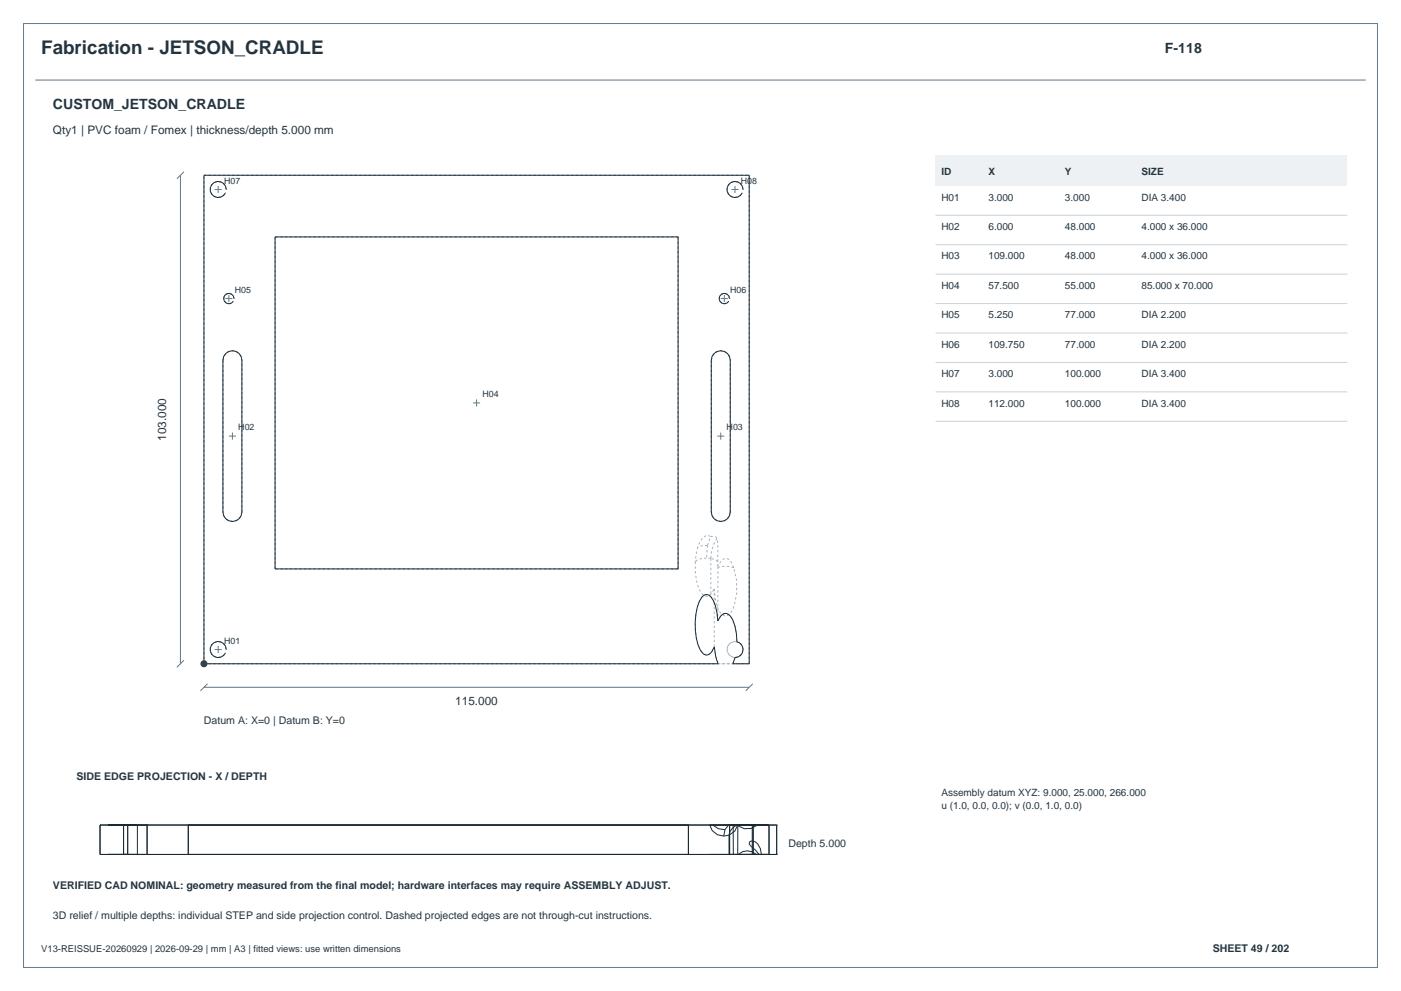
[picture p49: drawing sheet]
<svg xmlns="http://www.w3.org/2000/svg" width="420mm" height="297mm" viewBox="0 0 420 297" stroke-linecap="round" stroke-linejoin="round" font-family="sans-serif">
<defs><g id="words">
<text font-size="5.6" fill="#24343f" x="12.3" y="16.2">Fabrication - JETSON_CRADLE</text>
<g font-size="4.2" fill="#24343f">
<text x="349.2" y="15.9">F-118</text>
<text x="15.9" y="32.8">CUSTOM_JETSON_CRADLE</text>
</g>
<g font-size="3.5" fill="#24343f">
<text x="15.9" y="40.2">Qty1 | PVC foam / Fomex | thickness/depth 5.000 mm</text>
<text x="49.9" y="132.1" transform="rotate(-90 49.9 132.1)">103.000</text>
<text x="136.5" y="211.3">115.000</text>
</g>
<g font-size="3.2" fill="#24343f">
<text x="61.1" y="216.9">Datum A: X=0 | Datum B: Y=0</text>
<text x="22.9" y="233.9">SIDE EDGE PROJECTION - X / DEPTH</text>
<text x="236.4" y="254">Depth 5.000</text>
<text x="15.9" y="266.3">VERIFIED CAD NOMINAL: geometry measured from the final model; hardware interfaces may require ASSEMBLY ADJUST.</text>
<text x="15.9" y="275.5">3D relief / multiple depths: individual STEP and side projection control. Dashed projected edges are not through-cut instructions.</text>
<text x="363.6" y="285.4">SHEET 49 / 202</text>
</g>
<g font-size="3" fill="#24343f">
<text x="282.2" y="52.5">ID</text>
<text x="296.3" y="52.5">X</text>
<text x="319.3" y="52.5">Y</text>
<text x="342.2" y="52.5">SIZE</text>
<text x="282.2" y="60.1">H01</text>
<text x="296.3" y="60.1">3.000</text>
<text x="319.3" y="60.1">3.000</text>
<text x="342.2" y="60.1">DIA 3.400</text>
<text x="282.2" y="68.9">H02</text>
<text x="296.3" y="68.9">6.000</text>
<text x="319.3" y="68.9">48.000</text>
<text x="342.2" y="68.9">4.000 x 36.000</text>
<text x="282.2" y="77.7">H03</text>
<text x="296.3" y="77.7">109.000</text>
<text x="319.3" y="77.7">48.000</text>
<text x="342.2" y="77.7">4.000 x 36.000</text>
<text x="282.2" y="86.6">H04</text>
<text x="296.3" y="86.6">57.500</text>
<text x="319.3" y="86.6">55.000</text>
<text x="342.2" y="86.6">85.000 x 70.000</text>
<text x="282.2" y="95.4">H05</text>
<text x="296.3" y="95.4">5.250</text>
<text x="319.3" y="95.4">77.000</text>
<text x="342.2" y="95.4">DIA 2.200</text>
<text x="282.2" y="104.2">H06</text>
<text x="296.3" y="104.2">109.750</text>
<text x="319.3" y="104.2">77.000</text>
<text x="342.2" y="104.2">DIA 2.200</text>
<text x="282.2" y="113">H07</text>
<text x="296.3" y="113">3.000</text>
<text x="319.3" y="113">100.000</text>
<text x="342.2" y="113">DIA 3.400</text>
<text x="282.2" y="121.8">H08</text>
<text x="296.3" y="121.8">112.000</text>
<text x="319.3" y="121.8">100.000</text>
<text x="342.2" y="121.8">DIA 3.400</text>
<text x="282.2" y="238.6">Assembly datum XYZ: 9.000, 25.000, 266.000</text>
<text x="282.2" y="242.5">u (1.0, 0.0, 0.0); v (0.0, 1.0, 0.0)</text>
</g>
<text font-size="2.8" fill="#24343f" x="12.3" y="285.4">V13-REISSUE-20260929 | 2026-09-29 | mm | A3 | fitted views: use written dimensions</text>
<g font-size="2.6" fill="#24343f">
<text x="67.2" y="55">H07</text>
<text x="222.1" y="55">H08</text>
<text x="70.4" y="87.7">H05</text>
<text x="218.9" y="87.7">H06</text>
<text x="144.6" y="119">H04</text>
<text x="71.4" y="128.9">H02</text>
<text x="217.8" y="128.9">H03</text>
<text x="67.2" y="192.9">H01</text>
</g>
</g></defs>
<path d="M7.1 7.1h405.8v282.8h-405.8z" fill="none" stroke="#647b8a" stroke-width=".3"/>
<path d="M10.6 24h398.8M54.1 52.5v146.4M55.1 51.5l-2.1 2.1M55.1 197.9l-2.1 2.1M61.1 206h163.5M62.2 204.9l-2.1 2.1M225.7 204.9l-2.2 2.1" fill="none" stroke="#607687" stroke-width=".3"/>
<g fill="none" stroke="#a4b2bd" stroke-width=".3" stroke-dasharray=".7 .7" stroke-linecap="butt">
<path d="M61.1 52.5h163.5M67.8 56.8a2.42 2.42 0 0 0-3.2-2.3 2.42 2.42 0 0 0-1.1 3.8 2.42 2.42 0 0 0 3.9-.2M222.8 56.8a2.42 2.42 0 0 0-3.2-2.3 2.42 2.42 0 0 0-1.2 3.8 2.42 2.42 0 0 0 4-.2M203.3 71h-120.8M70.2 89.5l-.4-1-.9-.6-1.1 .2-.7 .8v1.1l.7 .8 1.1 .2 .9-.5M218.7 89.5l-.4-1-.9-.6-1 .2-.7 .8v1.1l.7 .8 1 .2 .9-.5M66.8 108v45.4M66.8 108a2.84 2.84 0 0 1 2.9-2.9 2.84 2.84 0 0 1 2.8 2.9M213.2 108v45.4M213.2 108a2.84 2.84 0 0 1 2.9-2.9 2.84 2.84 0 0 1 2.8 2.9M72.5 153.4a2.84 2.84 0 0 1-2.8 2.9 2.84 2.84 0 0 1-2.9-2.9M72.5 153.4v-45.4"/>
<path d="M218.9 153.4a2.84 2.84 0 0 1-2.8 2.9 2.84 2.84 0 0 1-2.9-2.9M218.9 153.4v-45.4M82.5 170.5v-99.5M203.3 170.5h-120.8M203.3 170.5v-99.5M208.4 168.3a16.7 16.7 0 0 0 1.8 9.4l1 .9 1 .1 1-.7 .9-1.5M209.2 163.9l-.8 4.4M211.8 167.3l-1.5 .1-1.3 .4-.6 .5M212.1 163.5l.9-2.7M212.1 163.5l-.3 3.8M212.1 163.5l-1.6 .1-1.3 .3M213 160.8l-.6-.3h-.7l-1.2 .8-1.3 2.6"/>
<path d="M213.1 178.8l-.9-.6-.9 .1a7.5 7.5 0 0 0-2.7 5.8 19.8 19.8 0 0 0 1.3 10.7l.8 1.1 .9 .4 .9-.2 .9-.8 .7-1.4M213.1 167.3h-1.3M213.1 167.3v11.5M214.1 176.5a10.4 10.4 0 0 0 2.3 7.7l.8 .4 .9-.1 .8-.6 .7-1a18.1 18.1 0 0 0 .4-12.8M214.9 161.3l-.8-.6-1.1 .1M214.9 161.3l-1 1.9-.6 2-.2 2.1M215.2 168.3v-5.3l-.3-1.7M215.2 168.3l-.7-.6-1.4-.4M215.2 170v-.3M215.2 169.7v-1.4M220 170.1l-.8-1.7a1.62 1.62 0 0 0-1.4-1.1 1.62 1.62 0 0 0-1.6 .8l-1 1.6M220 170.1l-1.5-.3-1.7-.1-1.6 .3"/>
<path d="M61.1 198.9v-146.4M61.1 198.9h154.2M61.1 198.9h163.5M67.8 194.7a2.42 2.42 0 0 0-3.2-2.3 2.42 2.42 0 0 0-1.1 3.8 2.42 2.42 0 0 0 3.9-.2M214.1 193.9l.4 2.8 .8 2.2M214.1 193.9v-17.4M215.2 186.1a12.6 12.6 0 0 0-2.1-7.3M215.2 186.1v-16.1M215.3 198.9h4.4M219.7 198.9h4.9M219.7 198.9l.7-1.8M220.4 197.1l1.2-.3 .8-.9 .4-1.2"/>
<path d="M220.4 197.1a2.42 2.42 0 0 1-2.5-2.7 2.42 2.42 0 0 1 3-2.1M220.9 192.3a12.7 12.7 0 0 0-2-7.8l-1-.6-1 .1-.9 .7-.8 1.4M222.8 194.7a2.42 2.42 0 0 0-3.2-2.3 2.42 2.42 0 0 0-1.2 3.8 2.42 2.42 0 0 0 4-.2M222.8 194.7l-.3-1.1-.6-.8-1-.5M224.6 198.9v-146.4"/>
</g>
<path d="M61.1 52.5h163.5v146.4h-4.9l.7-1.8a2.42 2.42 0 0 0 2.3-2.2 2.42 2.42 0 0 0-1.8-2.6 12.7 12.7 0 0 0-2-7.8 1.69 1.69 0 0 0-2.9 .2l-.8 1.4a11.3 11.3 0 0 0-2.5-7.6 1.54 1.54 0 0 0-2.3 .4 18 18 0 0 0-1.2 14.3l.7 1.6 .8 1.1a1.65 1.65 0 0 0 2.7-.6l.7-1.4 .4 2.8 .8 2.2h-154.2zM67.8 56.8a2.42 2.42 0 0 0-3.3-2.3 2.42 2.42 0 0 0-.8 4 2.42 2.42 0 0 0 3.9-.7M222.8 56.8a2.42 2.42 0 0 0-3.4-2.3 2.42 2.42 0 0 0-.8 4 2.42 2.42 0 0 0 3.9-.7M82.5 71h120.8v99.5h-120.8zM70.2 89.5a1.56 1.56 0 0 0-2.1-1.5 1.56 1.56 0 0 0-.7 2.5 1.56 1.56 0 0 0 2.6-.2M218.7 89.5a1.56 1.56 0 0 0-2.1-1.5 1.56 1.56 0 0 0-.7 2.5 1.56 1.56 0 0 0 2.6-.2M67.7 105.9a2.84 2.84 0 0 1 3.1-.6 2.84 2.84 0 0 1 1.7 2.7v45.4a2.84 2.84 0 0 1-2.8 2.9 2.84 2.84 0 0 1-2.9-2.9v-45.4l.2-1.1zM214.1 105.9a2.84 2.84 0 0 1 3.1-.6 2.84 2.84 0 0 1 1.7 2.7v45.4a2.84 2.84 0 0 1-2.8 2.9 2.84 2.84 0 0 1-2.9-2.9v-45.4l.2-1.1zM67.8 194.7a2.42 2.42 0 0 0-3.3-2.3 2.42 2.42 0 0 0-.8 3.9 2.42 2.42 0 0 0 3.9-.7" fill="none" stroke="#1b2932" stroke-width=".3"/>
<circle cx="61.1" cy="198.9" r="1.06" fill="#283f4e"/>
<g fill="none" stroke="#607687" stroke-width=".3">
<path d="M64.4 56.8h2.1M65.4 55.7v2.1M219.3 56.8h2.1M220.3 55.7v2.1M67.5 89.5h2.2M68.6 88.4v2.1M216.1 89.5h2.1M217.1 88.4v2.1M142.9 119.7v2.1M68.6 130.7h2.1M69.7 129.6v2.2M141.8 120.8h2.1"/>
<path d="M215 130.7h2.1M216.1 129.6v2.2M64.4 194.7h2.1M65.4 193.6v2.1"/>
</g>
<path d="M280.5 46.5h123.4v9.2h-123.4z" fill-rule="evenodd" fill="#edf1f4"/>
<path d="M280.5 64.5h123.4M280.5 73.3h123.4M280.5 82.2h123.4M280.5 91h123.4M280.5 99.8h123.4M280.5 108.6h123.4M280.5 117.4h123.4M280.5 126.3h123.4" fill="none" stroke="#c8d3da" stroke-width=".3"/>
<g fill="none" stroke="#1b2932" stroke-width=".3">
<path d="M30 247.3h.1M30 256.1h.1M30 247.3v8.8M30 256.1h202.8M30 247.3h202.8M37 247.3h.1M37 247.3h7.1M37 256.1h.1M37 256.1h7.1M37 247.3v8.8M37.8 247.3h-5.4h5.9v8.8h-5.9h5.4M40.7 247.3h-3.3h3.8v8.8h-3.8h3.3"/>
<path d="M44.1 247.3h.1M44.1 256.1h.1M44.1 247.3v8.8M56.4 247.3h.1M56.4 256.1h.1M56.4 247.3v8.8M206.4 247.3h.1M206.4 256.1h.1M206.4 247.3v8.8M212.8 247.3h.9M212.8 247.3h7M212.8 247.3l.7 1.7 1.5 1.1 2 .5"/>
<path d="M213.7 247.3h4.7M213.7 247.3l1.6 1.1 2 .3M217.3 248.7l-.3 1.9M218.4 247.3h2.4M218.4 247.3l-1.1 1.4M218.5 256.1h2.7M218.5 256.1h-5.8h7.1M218.5 250.3l-1.5 .3M218.5 250.3v5.8M218.7 247.3h.1M218.7 247.3h7.1M218.7 256.1h.1"/>
<path d="M218.7 256.1h7.1M218.7 247.3v8.8M219.8 247.3h8.4h-1.1M219.8 247.3v8.8M219.8 256.1h1.5a4 4 0 0 1 5.4 0M220.8 247.3h.3M220.8 247.3l-1.2 .9-.8 1-.3 1.1M221.1 247.3l-.8 1.8-1.8 1.2M221.2 256.1h7M221.2 247.5v8.6M221.2 247.3h5.9M221.2 247.3v.2"/>
<path d="M225.1 247.3h-3.4h3.8v8.8h-3.8h3.4M225.8 247.3h.1M225.8 256.1h.1M225.8 247.3v8.8M227.1 247.3l-1.9 1-2.1 .1-1.9-.9M228.2 256.1a3.6 3.6 0 0 0-2.6-4.1l-.9 .4-.1 .6 3 3.1h2.9M228.2 256.1h2.3M230.1 247.3h-5.4h5.8v8.8M230.1 256.1h-5.4h5.8M232.8 247.3h.1M232.8 256.1h.1M232.8 247.3v8.8"/>
</g>
<use href="#words"/>
</svg>
